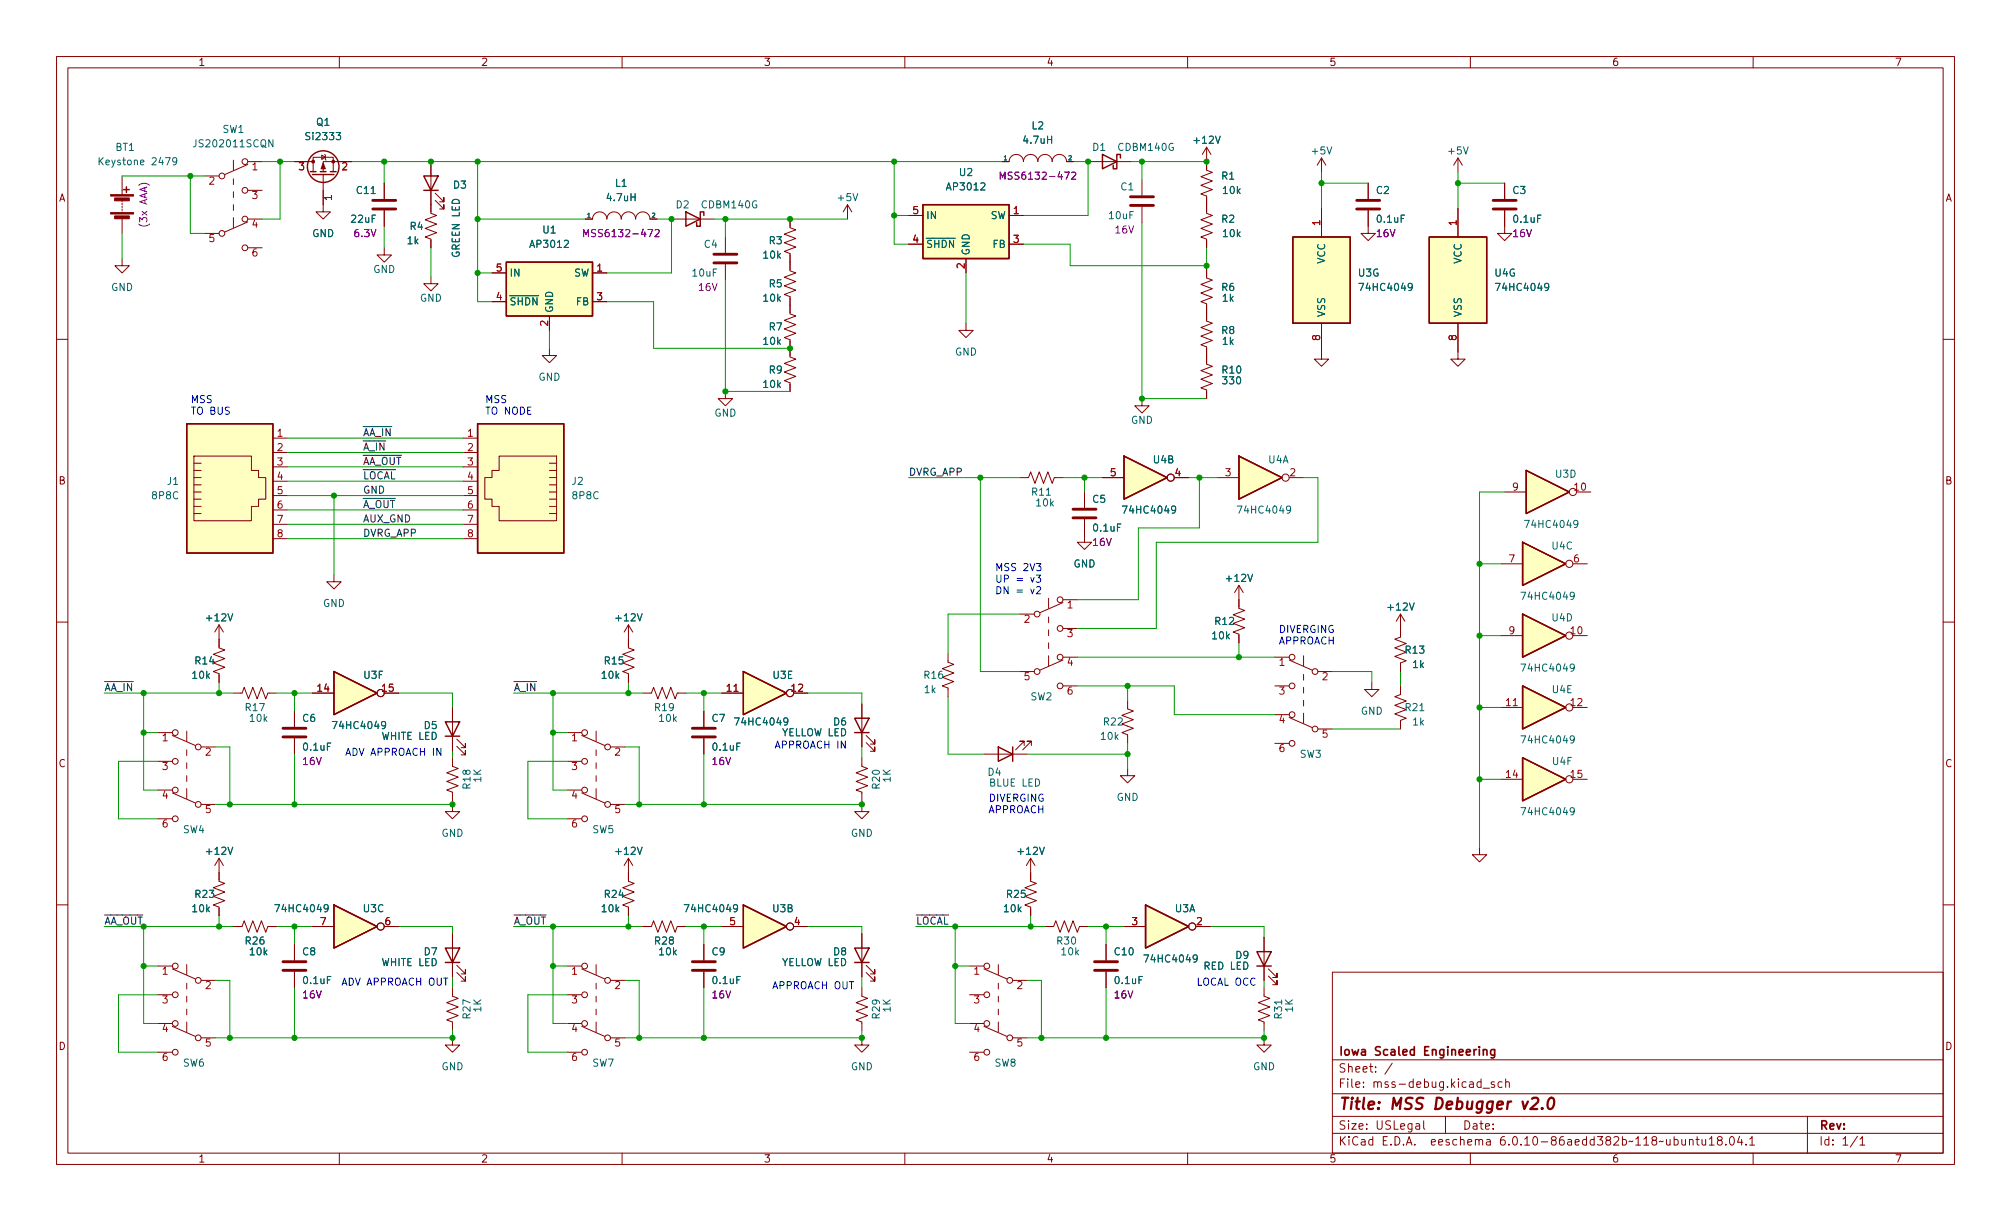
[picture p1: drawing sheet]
<svg xmlns="http://www.w3.org/2000/svg" width="356mm" height="216mm" viewBox="0 0 356 216" stroke-linecap="round" stroke-linejoin="round" font-family="sans-serif">
<defs><g id="words">
<text font-size="2.8" fill="#840000" x="236.6" y="196.2">Title: MSS Debugger v2.0</text>
<g font-size="2.1" fill="#840000">
<text x="236.6" y="189.7">Sheet: /</text>
<text x="236.6" y="186.7">Iowa Scaled Engineering</text>
<text x="236.6" y="192.4">File: mss-debug.kicad_sch</text>
<text x="236.6" y="202.5">KiCad E.D.A. eeschema 6.0.10-86aedd382b~118~ubuntu18.04.1</text>
<text x="236.6" y="199.7">Size: USLegal</text>
<text x="258.6" y="199.7">Date:</text>
<text x="321.6" y="199.7">Rev:</text>
<text x="321.6" y="202.5">Id: 1/1</text>
</g>
<g font-size="1.8" fill="#840000">
<text x="35" y="11.6">1</text>
<text x="85" y="11.6">2</text>
<text x="135" y="11.6">3</text>
<text x="185" y="11.6">4</text>
<text x="235" y="11.6">5</text>
<text x="285" y="11.6">6</text>
<text x="335" y="11.6">7</text>
<text x="10.3" y="35.6">A</text>
<text x="343.9" y="35.6">A</text>
<text x="10.3" y="85.7">B</text>
<text x="343.9" y="85.7">B</text>
<text x="10.3" y="135.6">C</text>
<text x="343.9" y="135.6">C</text>
<text x="10.3" y="185.7">D</text>
<text x="343.9" y="185.7">D</text>
<text x="35" y="205.6">1</text>
<text x="85" y="205.6">2</text>
<text x="135" y="205.6">3</text>
<text x="185" y="205.6">4</text>
<text x="235" y="205.6">5</text>
<text x="285" y="205.6">6</text>
<text x="335" y="205.6">7</text>
</g>
<g font-size="1.8" fill="#006464">
<text x="39.4" y="23.5">SW1</text>
<text x="56" y="22.2">Q1</text>
<text x="182.5" y="22.9">L2</text>
<text x="18.2" y="29.2">Keystone 2479</text>
<text x="20.5" y="26.7">BT1</text>
<text x="34.7" y="26">JS202011SCQN</text>
<text x="54.3" y="24.8">Si2333</text>
<text x="181.1" y="25.4">4.7uH</text>
<text x="193.2" y="26.7">D1</text>
<text x="197.8" y="26.7">CDBM140G</text>
<text x="211.3" y="25.4">+12V</text>
<text x="232.1" y="27.3">+5V</text>
<text x="256.2" y="27.3">+5V</text>
<text x="63.1" y="34.3">C11</text>
<text x="80.2" y="33.3">D3</text>
<text x="107.4" y="35.6">4.7uH</text>
<text x="108.8" y="33">L1</text>
<text x="148.3" y="35.6">+5V</text>
<text x="167.6" y="33.7">AP3012</text>
<text x="169.7" y="31.1">U2</text>
<text x="198.2" y="33.7">C1</text>
<text x="216" y="31.8">R1</text>
<text x="216.3" y="34.3">10k</text>
<text x="243.4" y="34.3">C2</text>
<text x="267.5" y="34.3">C3</text>
<text x="55.2" y="41.9">GND</text>
<text x="62.2" y="39.4">22uF</text>
<text x="72.5" y="40.6">R4</text>
<text x="96" y="41.3">U1</text>
<text x="119.6" y="36.8">D2</text>
<text x="124.2" y="36.8">CDBM140G</text>
<text x="163.7" y="38.7">IN</text>
<text x="175.1" y="38.7">SW</text>
<text x="196.2" y="38.7">10uF</text>
<text x="216" y="39.4">R2</text>
<text x="216.3" y="41.9">10k</text>
<text x="243.6" y="39.4">0.1uF</text>
<text x="267.7" y="39.4">0.1uF</text>
<text x="72" y="43.2">1k</text>
<text x="81.3" y="45.5" transform="rotate(-90 81.3 45.5)">GREEN LED</text>
<text x="94" y="43.8">AP3012</text>
<text x="124.6" y="43.8">C4</text>
<text x="135" y="45.7">10k</text>
<text x="136" y="43.2">R3</text>
<text x="163.7" y="43.8">~{SHDN}</text>
<text x="171.4" y="45.2" transform="rotate(-90 171.4 45.2)">GND</text>
<text x="175.6" y="43.8">FB</text>
<text x="234.3" y="46.7" transform="rotate(-90 234.3 46.7)">VCC</text>
<text x="258.4" y="46.7" transform="rotate(-90 258.4 46.7)">VCC</text>
<text x="19.6" y="51.4">GND</text>
<text x="66" y="48.3">GND</text>
<text x="74.2" y="53.3">GND</text>
<text x="90" y="54">~{SHDN}</text>
<text x="90" y="48.9">IN</text>
<text x="101.4" y="48.9">SW</text>
<text x="101.9" y="54">FB</text>
<text x="122.5" y="48.9">10uF</text>
<text x="135" y="53.3">10k</text>
<text x="136" y="50.8">R5</text>
<text x="216" y="51.4">R6</text>
<text x="216.2" y="53.3">1k</text>
<text x="240.2" y="48.9">U3G</text>
<text x="240.8" y="51.4">74HC4049</text>
<text x="264.3" y="48.9">U4G</text>
<text x="264.9" y="51.4">74HC4049</text>
<text x="97.8" y="55.4" transform="rotate(-90 97.8 55.4)">GND</text>
<text x="136" y="58.4">R7</text>
<text x="216" y="59.1">R8</text>
<text x="234.3" y="56.1" transform="rotate(-90 234.3 56.1)">VSS</text>
<text x="258.4" y="56.1" transform="rotate(-90 258.4 56.1)">VSS</text>
<text x="135" y="61">10k</text>
<text x="168.8" y="62.9">GND</text>
<text x="216.2" y="61">1k</text>
<text x="95.2" y="67.3">GND</text>
<text x="135" y="68.6">10k</text>
<text x="136" y="66">R9</text>
<text x="216.2" y="66">R10</text>
<text x="216.3" y="67.9">330</text>
<text x="126.3" y="73.7">GND</text>
<text x="200" y="74.9">GND</text>
<text x="204" y="81.9">U4B</text>
<text x="224.3" y="81.9">U4A</text>
<text x="27" y="88.3">8P8C</text>
<text x="29.6" y="85.7">J1</text>
<text x="101.1" y="85.7">J2</text>
<text x="101.3" y="88.3">8P8C</text>
<text x="182.5" y="87.6">R11</text>
<text x="183.3" y="89.5">10k</text>
<text x="193.2" y="88.9">C5</text>
<text x="275.1" y="84.5">U3D</text>
<text x="193.4" y="94">0.1uF</text>
<text x="199" y="90.8">74HC4049</text>
<text x="219.3" y="90.8">74HC4049</text>
<text x="270.1" y="93.3">74HC4049</text>
<text x="189.8" y="100.3">GND</text>
<text x="274.5" y="97.2">U4C</text>
<text x="57.1" y="107.3">GND</text>
<text x="217" y="102.9">+12V</text>
<text x="245.6" y="107.9">+12V</text>
<text x="269.5" y="106">74HC4049</text>
<text x="36.6" y="109.9">+12V</text>
<text x="109" y="109.9">+12V</text>
<text x="214.4" y="113">10k</text>
<text x="214.9" y="110.5">R12</text>
<text x="274.5" y="109.9">U4D</text>
<text x="34.6" y="117.5">R14</text>
<text x="107" y="117.5">R15</text>
<text x="248.6" y="115.6">R13</text>
<text x="249.8" y="118.1">1k</text>
<text x="269.5" y="118.7">74HC4049</text>
<text x="34.1" y="120">10k</text>
<text x="43.5" y="125.7">R17</text>
<text x="64.4" y="120">U3F</text>
<text x="106.5" y="120">10k</text>
<text x="115.9" y="125.7">R19</text>
<text x="136.7" y="120">U3E</text>
<text x="163.5" y="120">R16</text>
<text x="163.5" y="122.6">1k</text>
<text x="182.2" y="123.8">SW2</text>
<text x="248.6" y="125.7">R21</text>
<text x="274.5" y="122.6">U4E</text>
<text x="44.2" y="127.6">10k</text>
<text x="53.5" y="127.6">C6</text>
<text x="59.3" y="128.9">74HC4049</text>
<text x="67.6" y="130.8">WHITE LED</text>
<text x="75" y="128.9">D5</text>
<text x="116.6" y="127.6">10k</text>
<text x="125.9" y="127.6">C7</text>
<text x="130.4" y="128.3">74HC4049</text>
<text x="138.2" y="130.2">YELLOW LED</text>
<text x="147.4" y="128.3">D6</text>
<text x="194.7" y="130.8">10k</text>
<text x="195.2" y="128.3">R22</text>
<text x="240.6" y="126.4">GND</text>
<text x="249.8" y="128.3">1k</text>
<text x="269.5" y="131.4">74HC4049</text>
<text x="53.7" y="132.7">0.1uF</text>
<text x="126.1" y="132.7">0.1uF</text>
<text x="174.7" y="137.2">D4</text>
<text x="229.9" y="134">SW3</text>
<text x="274.6" y="135.3">U4F</text>
<text x="83.2" y="139.4" transform="rotate(-90 83.2 139.4)">R18</text>
<text x="85.1" y="138.3" transform="rotate(-90 85.1 138.3)">1K</text>
<text x="155.6" y="139.4" transform="rotate(-90 155.6 139.4)">R20</text>
<text x="157.5" y="138.3" transform="rotate(-90 157.5 138.3)">1K</text>
<text x="175.1" y="139.1">BLUE LED</text>
<text x="197.4" y="141.6">GND</text>
<text x="32.4" y="147.3">SW4</text>
<text x="78" y="148">GND</text>
<text x="104.8" y="147.3">SW5</text>
<text x="150.4" y="148">GND</text>
<text x="269.5" y="144.1">74HC4049</text>
<text x="36.6" y="151.1">+12V</text>
<text x="109" y="151.1">+12V</text>
<text x="180.2" y="151.1">+12V</text>
<text x="34.1" y="161.3">10k</text>
<text x="34.6" y="158.8">R23</text>
<text x="49.1" y="161.3">74HC4049</text>
<text x="64.3" y="161.3">U3C</text>
<text x="106.5" y="161.3">10k</text>
<text x="107" y="158.8">R24</text>
<text x="121.5" y="161.3">74HC4049</text>
<text x="136.7" y="161.3">U3B</text>
<text x="177.6" y="161.3">10k</text>
<text x="178.1" y="158.8">R25</text>
<text x="207.8" y="161.3">U3A</text>
<text x="43.5" y="167">R26</text>
<text x="115.9" y="167">R28</text>
<text x="187" y="167">R30</text>
<text x="44.2" y="168.9">10k</text>
<text x="53.5" y="168.9">C8</text>
<text x="53.7" y="174">0.1uF</text>
<text x="67.6" y="170.8">WHITE LED</text>
<text x="75" y="168.9">D7</text>
<text x="116.6" y="168.9">10k</text>
<text x="125.9" y="168.9">C9</text>
<text x="126.1" y="174">0.1uF</text>
<text x="138.2" y="170.8">YELLOW LED</text>
<text x="147.4" y="168.9">D8</text>
<text x="187.8" y="168.9">10k</text>
<text x="197.2" y="168.9">C10</text>
<text x="197.3" y="174">0.1uF</text>
<text x="202.8" y="170.2">74HC4049</text>
<text x="213" y="171.4">RED LED</text>
<text x="218.5" y="169.5">D9</text>
<text x="85.1" y="178.9" transform="rotate(-90 85.1 178.9)">1K</text>
<text x="157.5" y="178.9" transform="rotate(-90 157.5 178.9)">1K</text>
<text x="228.6" y="178.9" transform="rotate(-90 228.6 178.9)">1K</text>
<text x="83.2" y="180.1" transform="rotate(-90 83.2 180.1)">R27</text>
<text x="155.6" y="180.1" transform="rotate(-90 155.6 180.1)">R29</text>
<text x="226.7" y="180.1" transform="rotate(-90 226.7 180.1)">R31</text>
<text x="32.4" y="188.6">SW6</text>
<text x="78" y="189.2">GND</text>
<text x="104.8" y="188.6">SW7</text>
<text x="150.4" y="189.2">GND</text>
<text x="175.9" y="188.6">SW8</text>
<text x="221.6" y="189.2">GND</text>
</g>
<g font-size="1.8" fill="#a90000">
<text x="37" y="32.6">2</text>
<text x="44.6" y="30.1">1</text>
<text x="44.6" y="35.2">3</text>
<text x="52.8" y="30.1">3</text>
<text x="58.7" y="35.4" transform="rotate(-90 58.7 35.4)">1</text>
<text x="60.5" y="30.1">2</text>
<text x="44.6" y="40.3">4</text>
<text x="161.4" y="37.8">5</text>
<text x="179.2" y="37.8">1</text>
<text x="233.4" y="39.9" transform="rotate(-90 233.4 39.9)">1</text>
<text x="257.6" y="39.9" transform="rotate(-90 257.6 39.9)">1</text>
<text x="37" y="42.8">5</text>
<text x="44.6" y="45.3">6</text>
<text x="161.4" y="42.9">4</text>
<text x="170.6" y="47.5" transform="rotate(-90 170.6 47.5)">2</text>
<text x="179.2" y="42.9">3</text>
<text x="87.8" y="53.1">4</text>
<text x="87.8" y="48">5</text>
<text x="105.6" y="48">1</text>
<text x="105.6" y="53.1">3</text>
<text x="96.9" y="57.6" transform="rotate(-90 96.9 57.6)">2</text>
<text x="233.4" y="60.2" transform="rotate(-90 233.4 60.2)">8</text>
<text x="257.6" y="60.2" transform="rotate(-90 257.6 60.2)">8</text>
<text x="49" y="77.2">1</text>
<text x="82.7" y="77.2">1</text>
<text x="49" y="79.8">2</text>
<text x="49" y="82.3">3</text>
<text x="82.7" y="79.8">2</text>
<text x="82.7" y="82.3">3</text>
<text x="49" y="84.8">4</text>
<text x="49" y="87.4">5</text>
<text x="49" y="89.9">6</text>
<text x="82.7" y="84.8">4</text>
<text x="82.7" y="87.4">5</text>
<text x="82.7" y="89.9">6</text>
<text x="196.4" y="84.2">5</text>
<text x="207.8" y="84.2">4</text>
<text x="216.7" y="84.2">3</text>
<text x="228.1" y="84.2">2</text>
<text x="267.5" y="86.7">9</text>
<text x="278.4" y="86.7">10</text>
<text x="49" y="92.5">7</text>
<text x="49" y="95">8</text>
<text x="82.7" y="92.5">7</text>
<text x="82.7" y="95">8</text>
<text x="266.8" y="99.4">7</text>
<text x="278.3" y="99.4">6</text>
<text x="188.7" y="107.6">1</text>
<text x="181.1" y="110.1">2</text>
<text x="188.7" y="112.6">3</text>
<text x="266.8" y="112.1">9</text>
<text x="277.8" y="112.1">10</text>
<text x="188.7" y="117.7">4</text>
<text x="226.2" y="117.7">1</text>
<text x="56.2" y="122.3">14</text>
<text x="67.6" y="122.3">15</text>
<text x="128.6" y="122.3">11</text>
<text x="140" y="122.3">12</text>
<text x="181.1" y="120.3">5</text>
<text x="188.7" y="122.8">6</text>
<text x="226.2" y="122.8">3</text>
<text x="233.8" y="120.3">2</text>
<text x="266.4" y="124.8">11</text>
<text x="277.8" y="124.8">12</text>
<text x="28.7" y="131.1">1</text>
<text x="101.1" y="131.1">1</text>
<text x="226.2" y="127.9">4</text>
<text x="233.8" y="130.4">5</text>
<text x="28.7" y="136.1">3</text>
<text x="36.3" y="133.6">2</text>
<text x="101.1" y="136.1">3</text>
<text x="108.7" y="133.6">2</text>
<text x="226.2" y="133">6</text>
<text x="266.4" y="137.5">14</text>
<text x="277.8" y="137.5">15</text>
<text x="28.7" y="141.2">4</text>
<text x="36.3" y="143.8">5</text>
<text x="101.1" y="141.2">4</text>
<text x="108.7" y="143.8">5</text>
<text x="28.7" y="146.3">6</text>
<text x="101.1" y="146.3">6</text>
<text x="56.7" y="163.6">7</text>
<text x="68.1" y="163.6">6</text>
<text x="129" y="163.6">5</text>
<text x="140.5" y="163.6">4</text>
<text x="200.2" y="163.6">3</text>
<text x="211.6" y="163.6">2</text>
<text x="28.7" y="172.3">1</text>
<text x="101.1" y="172.3">1</text>
<text x="172.2" y="172.3">1</text>
<text x="28.7" y="177.4">3</text>
<text x="36.3" y="174.9">2</text>
<text x="101.1" y="177.4">3</text>
<text x="108.7" y="174.9">2</text>
<text x="172.2" y="177.4">3</text>
<text x="179.8" y="174.9">2</text>
<text x="28.7" y="182.5">4</text>
<text x="36.3" y="185">5</text>
<text x="101.1" y="182.5">4</text>
<text x="108.7" y="185">5</text>
<text x="172.2" y="182.5">4</text>
<text x="179.8" y="185">5</text>
<text x="28.7" y="187.6">6</text>
<text x="101.1" y="187.6">6</text>
<text x="172.2" y="187.6">6</text>
</g>
<g font-size="1.8" fill="#840084">
<text x="177.9" y="31.8">MSS6132-472</text>
<text x="26" y="39.9" transform="rotate(-90 26 39.9)">(3x AAA)</text>
<text x="62.7" y="41.9">6.3V</text>
<text x="104.2" y="41.9">MSS6132-472</text>
<text x="197.3" y="41.3">16V</text>
<text x="243.5" y="41.9">16V</text>
<text x="267.6" y="41.9">16V</text>
<text x="123.6" y="51.4">16V</text>
<text x="193.3" y="96.5">16V</text>
<text x="53.6" y="135.3">16V</text>
<text x="126" y="135.3">16V</text>
<text x="53.6" y="176.5">16V</text>
<text x="126" y="176.5">16V</text>
<text x="197.1" y="176.5">16V</text>
</g>
<g font-size="1.8" fill="#0000c2">
<text x="33.7" y="71.3">MSS</text>
<text x="85.7" y="71.3">MSS</text>
<text x="33.7" y="73.3">TO BUS</text>
<text x="85.7" y="73.3">TO NODE</text>
<text x="175.9" y="101">MSS 2V3</text>
<text x="175.9" y="103">UP = v3</text>
<text x="175.9" y="105.1">DN = v2</text>
<text x="226.1" y="111.9">DIVERGING</text>
<text x="226.1" y="114">APPROACH</text>
<text x="61" y="133.6">ADV APPROACH IN</text>
<text x="137.5" y="132.4">APPROACH IN</text>
<text x="174.7" y="143.8">APPROACH</text>
<text x="174.9" y="141.8">DIVERGING</text>
<text x="60.8" y="174.3">ADV APPROACH OUT</text>
<text x="136.8" y="174.9">APPROACH OUT</text>
<text x="211.7" y="174.3">LOCAL OCC</text>
</g>
<g font-size="1.8" fill="#0f0f0f">
<text x="64.1" y="77.1">~{AA_IN}</text>
<text x="64.1" y="79.7">~{A_IN}</text>
<text x="64.1" y="82.2">~{AA_OUT}</text>
<text x="64.1" y="89.8">~{A_OUT}</text>
<text x="64.1" y="84.7">~{LOCAL}</text>
<text x="64.1" y="87.3">GND</text>
<text x="160.7" y="84.1">DVRG_APP</text>
<text x="64.1" y="94.9">DVRG_APP</text>
<text x="64.1" y="92.4">AUX_GND</text>
<text x="90.8" y="122.2">~{A_IN}</text>
</g>
<g font-size="1.8" fill="#009600">
<text x="18.4" y="122.2">~{AA_IN}</text>
<text x="18.4" y="163.5">~{AA_OUT}</text>
<text x="90.8" y="163.5">~{A_OUT}</text>
<text x="161.9" y="163.5">~{LOCAL}</text>
</g>
<g font-size="1.1" fill="#006464">
<text x="177.5" y="28.3">1</text>
<text x="188.9" y="28.3">2</text>
<text x="103.8" y="38.5">1</text>
<text x="115.3" y="38.5">2</text>
</g>
</g></defs>
<g fill="none" stroke="#840000" stroke-width=".18">
<path d="M10 10h335.6v195.9h-335.6zM12 12h331.6v191.9h-331.6zM60 10v2M110 10v2M160 10v2M210 10v2M260 10v2M310 10v2M21.6 31.1v3.3M21.6 35.4v.3M21.6 35.9v.3M21.6 36.4v.3"/>
<path d="M21.6 37v.2M21.6 37.5v.2M21.6 38.7v2.6M36.2 31.1h2.5M41.3 28.3v1.8M41.3 31.6v1M41.3 33.9v1M41.3 36.2v1M41.3 38.5v1.8M43.8 28.6h2.6M43.8 38.7h2.6M43.8 39.2l-4 1.8"/>
<path d="M43.8 29.1l-4 1.8M43.8 33.7h2.6M52.1 28.6h3.3M55.4 30.4v-2.6h3.5v2.6M56.9 27.4l.6 .4-.6 .4zM57.1 30.9v6.6h1.3l-1.3 1.2-1.2-1.2h1.2M57.4 27.3l.1 .1v.8l.2 .1M62.2 28.6h-5.1v1.8M67.9 32.4v2.8M67.9 37.2v2.8M76.2 28.6v9.1l1 .4-2 .8 2 .7-2 .8 2 .7-2 .8 1 .4v1.5M77 35.4l1.5 1.6v-.8v.8h-.8"/>
<path d="M77 34.2l1.5 1.5v-.8v.8h-.8M103.5 38.7h1.3a1.27 1.27 0 0 1 1.2-1.2 1.27 1.27 0 0 1 1.3 1.2 1.27 1.27 0 0 1 1.3-1.2 1.27 1.27 0 0 1 1.3 1.2 1.27 1.27 0 0 1 1.2-1.2 1.27 1.27 0 0 1 1.3 1.2 1.27 1.27 0 0 1 1.3-1.2 1.27 1.27 0 0 1 1.2 1.2h1.3M118.7 38.7h7.7M139.7 38.7v1.6l1 .3-2 .8 2 .8-2 .7 2 .8-2 .8 1 .3v3.1l1 .4-2 .7 2 .8-2 .7 2 .8-2 .8 1 .4v3l1 .4-2 .7 2 .8-2 .8 2 .7-2 .8 1 .4v3l1 .4-2 .8 2 .7-2 .8 2 .7-2 .8 1 .4v1.5M149.9 36.2l-.8 1.3M149.9 36.2v2.5M149.9 36.2l.7 1.3M160.7 38.1h2.5M177.2 28.6h1.2a1.27 1.27 0 0 1 1.3-1.3 1.27 1.27 0 0 1 1.3 1.3 1.27 1.27 0 0 1 1.2-1.3 1.27 1.27 0 0 1 1.3 1.3 1.27 1.27 0 0 1 1.3-1.3 1.27 1.27 0 0 1 1.3 1.3 1.27 1.27 0 0 1 1.2-1.3 1.27 1.27 0 0 1 1.3 1.3h1.3M178.4 38.1h2.6M192.4 28.6h7.6M201.9 31.8v2.7"/>
<path d="M201.9 36.6v2.8M213.4 26v4.1l1 .4-2.1 .7 2.1 .8-2.1 .8 2.1 .7-2.1 .8 1.1 .4v3l1 .4-2.1 .8 2.1 .7-2.1 .8 2.1 .7-2.1 .8 1.1 .4v1.5M213.4 26l.7 1.3M213.4 26l-.8 1.3M233.7 27.9l-.8 1.3M233.7 27.9v2.6M233.7 36.8v5.1M233.7 27.9l.7 1.3M241.9 37.2v4.1h1.3l-1.3 1.2-1.2-1.2h1.2M241.9 32.4v2.8M257.8 27.9l-.8 1.3M257.8 27.9v2.6"/>
<path d="M257.8 36.8v5.1M257.8 27.9l.8 1.3M266.1 37.2v4.1h1.2l-1.2 1.2-1.3-1.2h1.3M266.1 32.4v2.8M10 60h2M21.6 45.7v1.3h1.3l-1.3 1.3-1.3-1.3h1.3M36.2 41.3h2.5M43.8 43.8h2.6M67.9 43.8v1.3h-1.2l1.2 1.3 1.3-1.3h-1.3M76.2 48.9v1.3h1.3l-1.3 1.2-1.3-1.2h1.3M87 48.3h2.5M87 53.3h2.5"/>
<path d="M97.2 55.9v2.5M104.8 48.3h2.5M104.8 53.3h2.5M128.3 41.9v2.8M128.3 46.7v2.8M160.7 43.2h2.5M170.8 57.2v1.2h1.3l-1.3 1.3-1.3-1.3h1.3M170.8 45.7v2.6M178.4 43.2h2.6M213.4 47.6v1.5l1 .4-2.1 .8 2.1 .8-2.1 .7 2.1 .8-2.1 .7 1.1 .4v3.1l1 .4-2.1 .7 2.1 .8-2.1 .7 2.1 .8-2.1 .8 1.1 .3v3.1l1 .4-2.1 .7 2.1 .8-2.1 .8 2.1 .7-2.1 .8 1.1 .4v1.5M233.7 57.2v6.3h1.2l-1.2 1.3-1.3-1.3h1.3M257.8 57.2v6.3h1.3l-1.3 1.3-1.3-1.3h1.3"/>
<path d="M343.6 60h2M48.3 77.5h2.5M81.9 77.5h2.6M97.2 61.6v1.3h1.2l-1.2 1.2-1.3-1.2h1.3M128.3 69.2v1.3h-1.3l1.3 1.3 1.2-1.3h-1.2M201.9 70.5v1.3h-1.2l1.2 1.2 1.3-1.2h-1.3M34.3 81.9h1.3M34.3 83.2h1.3M34.3 84.5h1.3M34.3 85.7h1.3M34.3 87h1.3M34.3 88.3h1.3"/>
<path d="M34.3 80.6h10.1v2.6h1.3v1.3h1.3v3.8h-1.3v1.2h-1.3v2.6h-10.1zM34.3 89.5h1.3M34.3 90.8h1.3M48.3 80h2.5M48.3 82.6h2.5M48.3 85.1h2.5M48.3 87.6h2.5M48.3 90.2h2.5M48.3 92.7h2.5M48.3 95.3h2.5M81.9 80h2.6M81.9 82.6h2.6"/>
<path d="M81.9 85.1h2.6M81.9 87.6h2.6M81.9 90.2h2.6M81.9 92.7h2.6M81.9 95.3h2.6M88.3 80.6h10.1v11.5h-10.1v-2.6h-1.3v-1.2h-1.3v-3.8h1.3v-1.3h1.3zM97.2 81.9h1.2M97.2 83.2h1.2M97.2 84.5h1.2M97.2 85.7h1.2M97.2 87h1.2M97.2 88.3h1.2"/>
<path d="M97.2 89.5h1.2M97.2 90.8h1.2M180.3 84.5h1.6l.3-1.1 .8 2.1 .8-2.1 .7 2.1 .8-2.1 .8 2.1 .3-1h1.6M191.8 91.8v4.1h1.2l-1.2 1.3-1.3-1.3h1.3M191.8 87v2.8M194.9 84.5h3.9M207.6 84.5h2.6M215.3 84.5h3.8M228 84.5h2.5M265.4 99.7h3.8M266.1 87h3.8M278.1 99.7h2.6"/>
<path d="M278.8 87h2.5M10 110h2M38.7 110.5v4.1l1.1 .3-2.1 .8 2.1 .8-2.1 .7 2.1 .8-2.1 .7 1 .4v1.6M38.7 110.5l.8 1.3M38.7 110.5l-.7 1.3M59.1 101.6v1.3h1.2l-1.2 1.2-1.3-1.2h1.3M111.1 110.5v4.1l1 .3-2 .8 2 .8-2 .7 2 .8-2 .7 1 .4v1.6M111.1 110.5l.8 1.3M111.1 110.5l-.7 1.3M167.6 115.6v1.5l1.1 .4-2.1 .7 2.1 .8-2.1 .8 2.1 .7-2.1 .8 1 .4v1.5M180.3 118.7h2.6M180.3 108.6h2.6"/>
<path d="M185.4 105.8v1.8M185.4 109.1v1M185.4 111.4v1M185.4 113.7v1M185.4 116v1.7M188 116.2h2.5M188 116.7l-4.1 1.8M188 106.6l-4.1 1.7M188 106h2.5M188 111.1h2.5M219.1 103.5v4.1l1 .4-2 .7 2 .8-2 .7 2 .8-2 .8 1 .3v1.6M219.1 103.5l.7 1.3"/>
<path d="M219.1 103.5l-.8 1.3M225.4 116.2h2.6M228 116.7l4 1.8M230.5 116v1.7M230.5 119.3v1M233 118.7h2.6M247.6 108.6v4l-1 .4 2.1 .8-2.1 .8 2.1 .7-2.1 .8 2.1 .7-1.1 .4v1.5M247.6 108.6l.8 1.3M247.6 108.6l-.7 1.3M265.4 112.4h3.8M278.1 112.4h2.6M343.6 110h2"/>
<path d="M27.9 129.5h2.6M27.9 134.6h2.6M27.9 139.7h2.6M30.5 130l4 1.8M33 129.3v1.8M33 132.6v1M33 134.9v1M33 137.2v1M33 139.4v1.8M35.6 132.1h2.5M41.3 122.6h1.5l.4-1.1 .7 2.1 .8-2.1 .8 2.1 .7-2.1 .8 2.1 .4-1h1.5M52.1 125.7v2.8"/>
<path d="M52.1 130.6v2.8M55.2 122.6h3.9M67.9 122.6h2.6M80 134v1.5l1 .4-2 .8 2 .7-2 .8 2 .7-2 .8 1 .4v1.5M80 125.1v7.6M80.8 132l1.5 1.5v-.8v.8h-.8M80.8 130.7l1.5 1.5v-.8v.8h-.8M100.3 129.5h2.6M100.3 134.6h2.6M100.3 139.7h2.6M102.9 130l4 1.8M105.4 129.3v1.8"/>
<path d="M105.4 132.6v1M105.4 134.9v1M105.4 137.2v1M105.4 139.4v1.8M107.9 132.1h2.6M113.7 122.6h1.5l.4-1.1 .7 2.1 .8-2.1 .8 2.1 .7-2.1 .8 2.1 .4-1h1.5M124.5 125.7v2.8M124.5 130.6v2.8M127.6 122.6h3.8M140.3 122.6h2.6M152.4 134v1.5l1 .4-2 .8 2 .7-2 .8 2 .7-2 .8 1 .4v1.5M152.4 124.5v7.6"/>
<path d="M153.2 131.3l1.5 1.5v-.7v.7h-.8M153.2 130l1.5 1.6v-.8v.8h-.8M174 133.4h7.6M181.1 131.8v-.7h-.8h.8l-1.5 1.5M182.4 131.8v-.7h-.8h.8l-1.6 1.5M188 121.3h2.5M199.4 135.9v1.3h1.3l-1.3 1.2-1.3-1.2h1.3M199.4 123.8v1.5l1 .4-2 .8 2 .8-2 .7 2 .8-2 .7 1 .4v1.5M225.4 121.3h2.6M225.4 126.4h2.6M225.4 131.4h2.6M228 126.9l4 1.8"/>
<path d="M230.5 121.5v1.1M230.5 123.8v1M230.5 126.1v1.8M233 128.9h2.6M242.6 120.7v1.2h1.2l-1.2 1.3-1.3-1.3h1.3M247.6 121.3v1.5l-1 .4 2.1 .8-2.1 .7 2.1 .8-2.1 .7 2.1 .8-1.1 .4v1.5M265.4 125.1h3.8M265.4 137.8h3.8M278.1 125.1h2.6M278.1 137.8h2.6M10 160h2M27.9 144.8h2.6"/>
<path d="M30.5 140.2l4 1.8M35.6 142.2h2.5M38.7 151.8v4l1.1 .4-2.1 .8 2.1 .7-2.1 .8 2.1 .8-2.1 .7 1 .4v1.5M38.7 151.8l.8 1.2M38.7 151.8l-.7 1.2M80 142.2v1.3h1.3l-1.3 1.3-1.3-1.3h1.3M100.3 144.8h2.6M102.9 140.2l4 1.8M107.9 142.2h2.6M111.1 151.8v4l1 .4-2 .8 2 .7-2 .8 2 .8-2 .7 1 .4v1.5M111.1 151.8l.8 1.2M111.1 151.8l-.7 1.2"/>
<path d="M152.4 142.2v1.3h1.3l-1.3 1.3-1.3-1.3h1.3M182.2 151.8v4l1.1 .4-2.1 .8 2.1 .7-2.1 .8 2.1 .8-2.1 .7 1 .4v1.5M182.2 151.8l.8 1.2M182.2 151.8l-.7 1.2M261.6 149.9v1.2h1.3l-1.3 1.3-1.3-1.3h1.3M343.6 160h2M27.9 170.8h2.6M27.9 175.9h2.6M30.5 171.3l4 1.8M33 170.6v1.7M33 173.9v1M33 176.1v1.1"/>
<path d="M33 178.4v1.1M35.6 173.4h2.5M41.3 163.8h1.5l.4-1 .7 2 .8-2 .8 2 .7-2 .8 2 .4-1h1.5M52.1 167v2.8M52.1 171.8v2.8M55.2 163.8h3.9M67.9 163.8h2.6M80 174.6v1.5l1 .4-2 .8 2 .8-2 .7 2 .8-2 .7 1 .4v1.5M80 165.1v7.6M80.8 172l1.5 1.5v-.8v.8h-.8M80.8 170.7l1.5 1.5v-.7v.7h-.8M100.3 170.8h2.6"/>
<path d="M100.3 175.9h2.6M102.9 171.3l4 1.8M105.4 170.6v1.7M105.4 173.9v1M105.4 176.1v1.1M105.4 178.4v1.1M107.9 173.4h2.6M113.7 163.8h1.5l.4-1 .7 2 .8-2 .8 2 .7-2 .8 2 .4-1h1.5M124.5 167v2.8M124.5 171.8v2.8M127.6 163.8h3.8M140.3 163.8h2.6"/>
<path d="M152.4 174.6v1.5l1 .4-2 .8 2 .8-2 .7 2 .8-2 .7 1 .4v1.5M152.4 165.1v7.6M153.2 172l1.5 1.5v-.8v.8h-.8M153.2 170.7l1.5 1.5v-.7v.7h-.8M171.4 170.8h2.6M171.4 175.9h2.6M174 171.3l4.1 1.8M176.5 170.6v1.7M176.5 173.9v1M176.5 176.1v1.1M176.5 178.4v1.1M179.1 173.4h2.5"/>
<path d="M184.8 163.8h1.5l.4-1 .8 2 .7-2 .8 2 .7-2 .8 2 .4-1h1.5M195.6 167v2.8M195.6 171.8v2.8M198.8 163.8h3.8M211.5 163.8h2.5M223.5 174.6v1.5l1 .4-2 .8 2 .8-2 .7 2 .8-2 .7 1 .4v1.5M223.5 165.7v7.7M224.3 172.6l1.5 1.5v-.7v.7h-.8M224.3 171.3l1.5 1.5v-.7v.7h-.8M235.6 171.9h108v32h-108zM27.9 181h2.6M27.9 186.1h2.6"/>
<path d="M30.5 181.5l4 1.8M33 180.7v1.8M35.6 183.5h2.5M80 183.5v1.3h1.3l-1.3 1.3-1.3-1.3h1.3M100.3 181h2.6M100.3 186.1h2.6M102.9 181.5l4 1.8M105.4 180.7v1.8M107.9 183.5h2.6M152.4 183.5v1.3h1.3l-1.3 1.3-1.3-1.3h1.3M171.4 181h2.6M171.4 186.1h2.6"/>
<path d="M174 181.5l4.1 1.8M176.5 180.7v1.8M179.1 183.5h2.5M223.5 183.5v1.3h1.3l-1.3 1.3-1.3-1.3h1.3M235.6 197.4h108M235.6 193.4h108M235.6 187.4h108M246.2 188l-1.3 1.9M250.4 198.7h.6v1M251 199l-.5 .1a.29 .29 0 0 0-.2 .3 .29 .29 0 0 0 .2 .3l.5-.1M251.7 198.2v1.3l.3 .2M255.6 197.4v3"/>
<path d="M262.2 192.4h1.2M264.2 191.4l-.3-.1-.2 .2v.2l.5 .2v.3h-.5M265.6 191.4l-.4-.1-.3 .3v.4l.1 .2h.6M266.2 191.4l.3-.1 .3 .1 .1 .9M266.2 190.8v1.5M319.6 197.4v6.5M60 203.9v2M110 203.9v2M160 203.9v2M210 203.9v2M235.6 200.4h108M260 203.9v2"/>
<path d="M297.4 201.5l.1 .9 .3 .1 .2-.2M298 201.5v1M298.7 201.6l.3-.1h.3l.1 1M298.7 201.5v1M299.9 201.5h.6M300.1 201v1.3l.4 .2M301 201.5v.9l.4 .1 .2-.2M301.6 201.5v1M302.2 201.4l.5-.4v1.5M302.2 202.5h.9M304 201.6l-.3-.3v-.2l.3-.1h.4l.1 .3v.2l-.7 .2-.1 .2v.4l.3 .2h.2l.3-.3v-.4l-.3-.2M305.2 202.3v.2"/>
<path d="M306 201.1l.2-.1a.8 .8 0 0 1 .5 .7 .8 .8 0 0 1-.5 .8l-.2-.2-.2-.4zM307.6 200.9l-.4 1.1h1M308 201.5v1M308.7 202.3v.2M309.4 201.4l.4-.4v1.5M309.4 202.5h.8M310 203.9v2M328.5 200.9l-1.3 1.9M328.9 201.4l.4-.4v1.5M328.9 202.5h.8"/>
<circle cx="39.2" cy="31.1" r=".51"/>
<circle cx="43.3" cy="28.6" r=".51"/>
<circle cx="43.3" cy="33.7" r=".51"/>
<circle cx="43.3" cy="38.7" r=".51"/>
<circle cx="39.2" cy="41.3" r=".51"/>
<circle cx="43.3" cy="43.8" r=".51"/>
<circle cx="207" cy="84.5" r=".63"/>
<circle cx="227.3" cy="84.5" r=".63"/>
<circle cx="277.5" cy="99.7" r=".63"/>
<circle cx="278.1" cy="87" r=".63"/>
<circle cx="183.4" cy="108.6" r=".51"/>
<circle cx="183.4" cy="118.7" r=".51"/>
<circle cx="187.5" cy="106" r=".51"/>
<circle cx="187.5" cy="111.1" r=".51"/>
<circle cx="187.5" cy="116.2" r=".51"/>
<circle cx="228.5" cy="116.2" r=".51"/>
<circle cx="232.5" cy="118.7" r=".51"/>
<circle cx="277.5" cy="112.4" r=".63"/>
<circle cx="31" cy="129.5" r=".51"/>
<circle cx="31" cy="134.6" r=".51"/>
<circle cx="31" cy="139.7" r=".51"/>
<circle cx="35.1" cy="132.1" r=".51"/>
<circle cx="67.3" cy="122.6" r=".63"/>
<circle cx="103.4" cy="129.5" r=".51"/>
<circle cx="103.4" cy="134.6" r=".51"/>
<circle cx="103.4" cy="139.7" r=".51"/>
<circle cx="107.4" cy="132.1" r=".51"/>
<circle cx="139.7" cy="122.6" r=".63"/>
<circle cx="187.5" cy="121.3" r=".51"/>
<circle cx="228.5" cy="126.4" r=".51"/>
<circle cx="228.5" cy="121.3" r=".51"/>
<circle cx="228.5" cy="131.4" r=".51"/>
<circle cx="232.5" cy="128.9" r=".51"/>
<circle cx="277.5" cy="125.1" r=".63"/>
<circle cx="277.5" cy="137.8" r=".63"/>
<circle cx="31" cy="144.8" r=".51"/>
<circle cx="35.1" cy="142.2" r=".51"/>
<circle cx="103.4" cy="144.8" r=".51"/>
<circle cx="107.4" cy="142.2" r=".51"/>
<circle cx="31" cy="170.8" r=".51"/>
<circle cx="31" cy="175.9" r=".51"/>
<circle cx="35.1" cy="173.4" r=".51"/>
<circle cx="67.3" cy="163.8" r=".63"/>
<circle cx="103.4" cy="170.8" r=".51"/>
<circle cx="103.4" cy="175.9" r=".51"/>
<circle cx="107.4" cy="173.4" r=".51"/>
<circle cx="139.7" cy="163.8" r=".63"/>
<circle cx="174.5" cy="170.8" r=".51"/>
<circle cx="174.5" cy="175.9" r=".51"/>
<circle cx="178.6" cy="173.4" r=".51"/>
<circle cx="210.8" cy="163.8" r=".63"/>
<circle cx="31" cy="186.1" r=".51"/>
<circle cx="31" cy="181" r=".51"/>
<circle cx="35.1" cy="183.5" r=".51"/>
<circle cx="103.4" cy="186.1" r=".51"/>
<circle cx="103.4" cy="181" r=".51"/>
<circle cx="107.4" cy="183.5" r=".51"/>
<circle cx="174.5" cy="186.1" r=".51"/>
<circle cx="174.5" cy="181" r=".51"/>
<circle cx="178.6" cy="183.5" r=".51"/>
</g>
<path d="M270.9 194.3l.3-.2h.5a.45 .45 0 0 1 .3 .6l-.1 .3-1.3 1.1h1.2M272.7 195.9l.1 .1-.1 .1-.1-.1 .1-.1v.2M274 194.3a.46 .46 0 0 1 .4-.2 .46 .46 0 0 1 .4 .4 1.15 1.15 0 0 1-.8 1.6l-.2-.1a1.55 1.55 0 0 1 .2-1.7z" fill="none" stroke="#840000" stroke-width=".4"/>
<path d="M262.3 185.7l.2-.1 .4 .1v.9M262.3 185.6v1M264.3 185.6v1.2l-.3 .3-.3-.1M264.3 185.7l-.4-.1-.3 .3v.4l.1 .2h.6" fill="none" stroke="#840000" stroke-width=".3"/>
<g fill="#ffffc2" stroke="#ffffc2" stroke-width=".18">
<path d="M219.1 80.6l7.6 3.9-7.6 3.8z"/>
<path d="M228.6 41.9h10.2v15.3h-10.2z"/>
<path d="M89.5 46.4h15.3v9.5h-15.3z"/>
<path d="M84.5 74.9h15.2v22.9h-15.2z"/>
<path d="M131.4 118.7l7.7 3.9-7.7 3.8z"/>
<path d="M163.2 36.2h15.2v9.5h-15.2z"/>
<path d="M33 74.9h15.3v22.9h-15.3z"/>
<path d="M198.8 80.6l7.6 3.9-7.6 3.8z"/>
<path d="M252.7 41.9h10.2v15.3h-10.2z"/>
<path d="M131.4 160l7.7 3.8-7.7 3.8z"/>
<path d="M59.1 118.7l7.6 3.9-7.6 3.8z"/>
<path d="M269.2 95.9l7.7 3.8-7.7 3.8z"/>
<path d="M269.9 83.2l7.6 3.8-7.6 3.8z"/>
<path d="M269.2 108.6l7.7 3.8-7.7 3.8z"/>
<path d="M269.2 121.3l7.7 3.8-7.7 3.8z"/>
<path d="M269.2 134l7.7 3.8-7.7 3.8z"/>
<path d="M59.1 160l7.6 3.8-7.6 3.8z"/>
<path d="M202.6 160l7.6 3.8-7.6 3.8z"/>
</g>
<g fill="none" stroke="#840000" stroke-width=".25">
<path d="M21.8 33.5h1.1M22.4 33v1M54.9 30.4h1M55.2 30.9h3.9M56.6 30.4h1.1M58.4 30.4h1M74.9 31.1h2.6l-1.3 2.6zM74.9 33.7h2.6M121.3 37.5l2.5 1.2-2.5 1.3zM124.5 38.1v-.6h-.7v2.5h-.6v-.6M163.2 36.2h15.2v9.5h-15.2zM194.9 27.3l2.6 1.3-2.6 1.2z"/>
<path d="M198.1 27.9v-.6h-.6v2.5h-.7v-.6M89.5 46.4h15.3v9.5h-15.3zM228.6 41.9h10.2v15.3h-10.2zM252.7 41.9h10.2v15.3h-10.2zM33 74.9h15.3v22.9h-15.3zM84.5 74.9h15.2v22.9h-15.2zM198.8 80.6l7.6 3.9-7.6 3.8zM219.1 80.6l7.6 3.9-7.6 3.8zM269.2 95.9l7.7 3.8-7.7 3.8zM269.9 83.2l7.6 3.8-7.6 3.8zM59.1 118.7l7.6 3.9-7.6 3.8zM131.4 118.7l7.7 3.9-7.7 3.8z"/>
<path d="M269.2 108.6l7.7 3.8-7.7 3.8zM78.7 127.6h2.6l-1.3 2.6zM78.7 130.2h2.6M151.1 127h2.6l-1.3 2.5zM151.1 129.5h2.6M176.5 132.1l2.6 1.3-2.6 1.2zM179.1 132.1v2.5M269.2 121.3l7.7 3.8-7.7 3.8zM269.2 134l7.7 3.8-7.7 3.8zM59.1 160l7.6 3.8-7.6 3.8zM78.7 167.6h2.6l-1.3 2.6zM78.7 170.2h2.6"/>
<path d="M131.4 160l7.7 3.8-7.7 3.8zM151.1 167.6h2.6l-1.3 2.6zM151.1 170.2h2.6M202.6 160l7.6 3.8-7.6 3.8zM222.2 168.3h2.6l-1.3 2.5zM222.2 170.8h2.6"/>
<circle cx="57.1" cy="29.5" r="2.79"/>
</g>
<g fill="none" stroke="#840000" stroke-width=".51">
<path d="M65.9 37h4.1M65.9 35.4h4.1M199.9 36.3h4.1M199.9 34.8h4.1M239.9 37h4.1M239.9 35.4h4.1M264 37h4.1M264 35.4h4.1M126.2 46.5h4.1M126.2 45h4.1M189.7 91.6h4.1M189.7 90h4.1"/>
<path d="M50 130.3h4.1M50 128.8h4.1M122.4 130.3h4.1M122.4 128.8h4.1M50 171.6h4.1M50 170.1h4.1M122.4 171.6h4.1M122.4 170.1h4.1M193.5 171.6h4.1M193.5 170.1h4.1"/>
</g>
<path d="M176.9 31.7v-1.3l.4 .9 .4-.9v1.3M189.5 30.5l.5-.1 .2 .4-.8 .9h.8M103.2 41.8v-1.2l.4 .9 .4-.9v1.2M115.8 40.7l.5-.1 .3 .3-.8 .9h.8" fill="none" stroke="#840084" stroke-width=".18"/>
<g fill="#840000" stroke="#840000" stroke-width=".18">
<path d="M57.1 28.8l.4 1h-.7z"/>
<path d="M19.6 37.6h4v.2h-4z"/>
<path d="M19.6 34.4h4v.3h-4z"/>
<path d="M20.3 38.2h2.6v.5h-2.6z"/>
<path d="M20.3 35h2.6v.5h-2.6z"/>
<circle cx="58.9" cy="28.6" r=".25"/>
<circle cx="55.4" cy="28.6" r=".25"/>
</g>
<path d="M17.5 27.9v1.2M18.3 27.9l-.8 .7M31.3 28.4l-.3 .3-.3-.1-.2-.2 .2-.5h.3l.2 .1a.84 .84 0 0 1-.3 1.1h-.2M48.3 24.7v1.3l-.8-1.3v1.3" fill="none" stroke="#006464" stroke-width=".18"/>
<path d="M183.3 99.6h.8l-.4 .5 .3 .1v.6l-.2 .1-.5-.1M182.3 102.1l.3 .9 .3-.9M183.2 101.7h.8l-.4 .5 .4 .1v.5l-.2 .2-.6-.2M183.3 103.9l.5-.2 .2 .4-.8 .9h.8M78 132.3v1.3l-.8-1.3v1.3" fill="none" stroke="#0000c2" stroke-width=".18"/>
<g fill="none" stroke="#009600" stroke-width=".18">
<path d="M21.6 31.1h14.6M33.7 31.1v10.2h2.5M46.4 28.6h5.7M49.5 28.6v10.1h-3.1M62.2 28.6h115M67.9 28.6v3.8M84.5 38.7h19M84.5 28.6v24.7h2.5M116.2 38.7h2.5v9.6h-11.4M126.4 38.7h23.5M128.3 38.7v3.2M158.1 28.6v14.6h2.6"/>
<path d="M158.1 38.1h2.6M189.9 28.6h2.5v9.5h-11.4M200 28.6h13.4M201.9 39.4v31.1h11.5M201.9 28.6v3.2M233.7 30.5v6.3M233.7 32.4h8.2M257.8 32.4h8.3M257.8 30.5v6.3M21.6 41.3v4.4M67.9 40v3.8M76.2 43.8v5.1"/>
<path d="M84.5 48.3h2.5M97.2 58.4v3.2M107.3 53.3h8.3v8.3h24.1M128.3 49.5v19.7h11.4M170.8 48.3v8.9M181 43.2h8.2v3.8h24.2M213.4 43.8v3.8M50.8 77.5h31.1M50.8 87.6h31.1M50.8 80h31.1M50.8 82.6h31.1M50.8 85.1h31.1"/>
<path d="M50.8 90.2h31.1M50.8 92.7h31.1M50.8 95.3h31.1M59.1 87.6v14M160.7 84.5h19.6M173.4 84.5v34.2h6.9M188 84.5h6.9M191.8 84.5v2.5M210.2 84.5h5.1M212.1 84.5v8.8h-10.8v12.7h-10.8M230.5 84.5h2.5v11.4h-28.5v15.2h-14M261.6 99.7h3.8"/>
<path d="M266.1 87h-4.5v62.9M180.3 108.6h-12.7v7M190.5 116.2h34.9M219.1 113.7v2.5M235.6 118.7h7v2M247.6 118.7v2.6M261.6 112.4h3.8M18.4 122.6h22.9M25.4 122.6v17.1h2.5M25.4 129.5h2.5M27.9 134.6h-6.9v10.2h6.9M38.1 132.1h2.5v10.1"/>
<path d="M38.7 120.7v1.9M48.9 122.6h6.3M52.1 122.6v3.1M52.1 133.4v8.8M70.5 122.6h9.5v2.5M80 132.7v1.3M90.8 122.6h22.9M97.8 122.6v17.1h2.5M97.8 129.5h2.5M100.3 134.6h-7v10.2h7M110.5 132.1h2.5v10.1M111.1 120.7v1.9"/>
<path d="M121.3 122.6h6.3M124.5 122.6v3.1M124.5 133.4v8.8M142.9 122.6h9.5v1.9M152.4 132.1v1.9M167.6 123.2v10.2h6.4M181.6 133.4h17.8M190.5 121.3h17.1v5.1h17.8M199.4 121.3v2.5M199.4 131.4v4.5M235.6 128.9h12M261.6 125.1h3.8"/>
<path d="M261.6 137.8h3.8M80 141.6v.6h-41.9M152.4 141.6v.6h-41.9M18.4 163.8h22.9M25.4 163.8v17.2h2.5M25.4 170.8h2.5M27.9 175.9h-6.9v10.2h6.9M38.1 173.4h2.5v10.1M38.7 161.9v1.9M48.9 163.8h6.3M52.1 163.8v3.2M52.1 174.6v8.9"/>
<path d="M70.5 163.8h9.5v1.3M80 172.7v1.9M90.8 163.8h22.9M97.8 163.8v17.2h2.5M97.8 170.8h2.5M100.3 175.9h-7v10.2h7M110.5 173.4h2.5v10.1M111.1 161.9v1.9M121.3 163.8h6.3M124.5 163.8v3.2M124.5 174.6v8.9M142.9 163.8h9.5v1.3"/>
<path d="M152.4 172.7v1.9M161.9 163.8h22.9M168.9 163.8v17.2h2.5M168.9 170.8h2.5M181.6 173.4h2.5v10.1M182.2 161.9v1.9M192.4 163.8h6.4M195.6 163.8v3.2M195.6 174.6v8.9M214 163.8h9.5v1.9M223.5 173.4v1.2M80 182.2v1.3h-41.9"/>
<path d="M152.4 182.2v1.3h-41.9M223.5 182.2v1.3h-41.9"/>
</g>
<g fill="#009600" stroke="#009600" stroke-width=".18">
<circle cx="25.4" cy="129.5" r=".46"/>
<circle cx="38.7" cy="122.6" r=".46"/>
<circle cx="40.6" cy="142.2" r=".46"/>
<circle cx="52.1" cy="122.6" r=".46"/>
<circle cx="80" cy="142.2" r=".46"/>
<circle cx="52.1" cy="142.2" r=".46"/>
<circle cx="33.7" cy="31.1" r=".46"/>
<circle cx="59.1" cy="87.6" r=".46"/>
<circle cx="97.8" cy="129.5" r=".46"/>
<circle cx="97.8" cy="122.6" r=".46"/>
<circle cx="97.8" cy="170.8" r=".46"/>
<circle cx="80" cy="183.5" r=".46"/>
<circle cx="84.5" cy="38.7" r=".46"/>
<circle cx="84.5" cy="28.6" r=".46"/>
<circle cx="67.9" cy="28.6" r=".46"/>
<circle cx="118.7" cy="38.7" r=".46"/>
<circle cx="84.5" cy="48.3" r=".46"/>
<circle cx="49.5" cy="28.6" r=".46"/>
<circle cx="76.2" cy="28.6" r=".46"/>
<circle cx="139.7" cy="61.6" r=".46"/>
<circle cx="128.3" cy="69.2" r=".46"/>
<circle cx="139.7" cy="38.7" r=".46"/>
<circle cx="158.1" cy="28.6" r=".46"/>
<circle cx="158.1" cy="38.1" r=".46"/>
<circle cx="173.4" cy="84.5" r=".46"/>
<circle cx="128.3" cy="38.7" r=".46"/>
<circle cx="38.7" cy="163.8" r=".46"/>
<circle cx="40.6" cy="183.5" r=".46"/>
<circle cx="52.1" cy="183.5" r=".46"/>
<circle cx="25.4" cy="170.8" r=".46"/>
<circle cx="52.1" cy="163.8" r=".46"/>
<circle cx="113" cy="183.5" r=".46"/>
<circle cx="111.1" cy="122.6" r=".46"/>
<circle cx="111.1" cy="163.8" r=".46"/>
<circle cx="113" cy="142.2" r=".46"/>
<circle cx="152.4" cy="142.2" r=".46"/>
<circle cx="124.5" cy="163.8" r=".46"/>
<circle cx="124.5" cy="142.2" r=".46"/>
<circle cx="124.5" cy="122.6" r=".46"/>
<circle cx="124.5" cy="183.5" r=".46"/>
<circle cx="152.4" cy="183.5" r=".46"/>
<circle cx="261.6" cy="137.8" r=".46"/>
<circle cx="261.6" cy="125.1" r=".46"/>
<circle cx="261.6" cy="112.4" r=".46"/>
<circle cx="261.6" cy="99.7" r=".46"/>
<circle cx="195.6" cy="163.8" r=".46"/>
<circle cx="182.2" cy="163.8" r=".46"/>
<circle cx="195.6" cy="183.5" r=".46"/>
<circle cx="223.5" cy="183.5" r=".46"/>
<circle cx="201.9" cy="70.5" r=".46"/>
<circle cx="191.8" cy="84.5" r=".46"/>
<circle cx="201.9" cy="28.6" r=".46"/>
<circle cx="192.4" cy="28.6" r=".46"/>
<circle cx="257.8" cy="32.4" r=".46"/>
<circle cx="233.7" cy="32.4" r=".46"/>
<circle cx="213.4" cy="28.6" r=".46"/>
<circle cx="213.4" cy="47" r=".46"/>
<circle cx="212.1" cy="84.5" r=".46"/>
<circle cx="199.4" cy="133.4" r=".46"/>
<circle cx="199.4" cy="121.3" r=".46"/>
<circle cx="219.1" cy="116.2" r=".46"/>
<circle cx="168.9" cy="170.8" r=".46"/>
<circle cx="184.1" cy="183.5" r=".46"/>
</g>
<use href="#words"/>
</svg>
